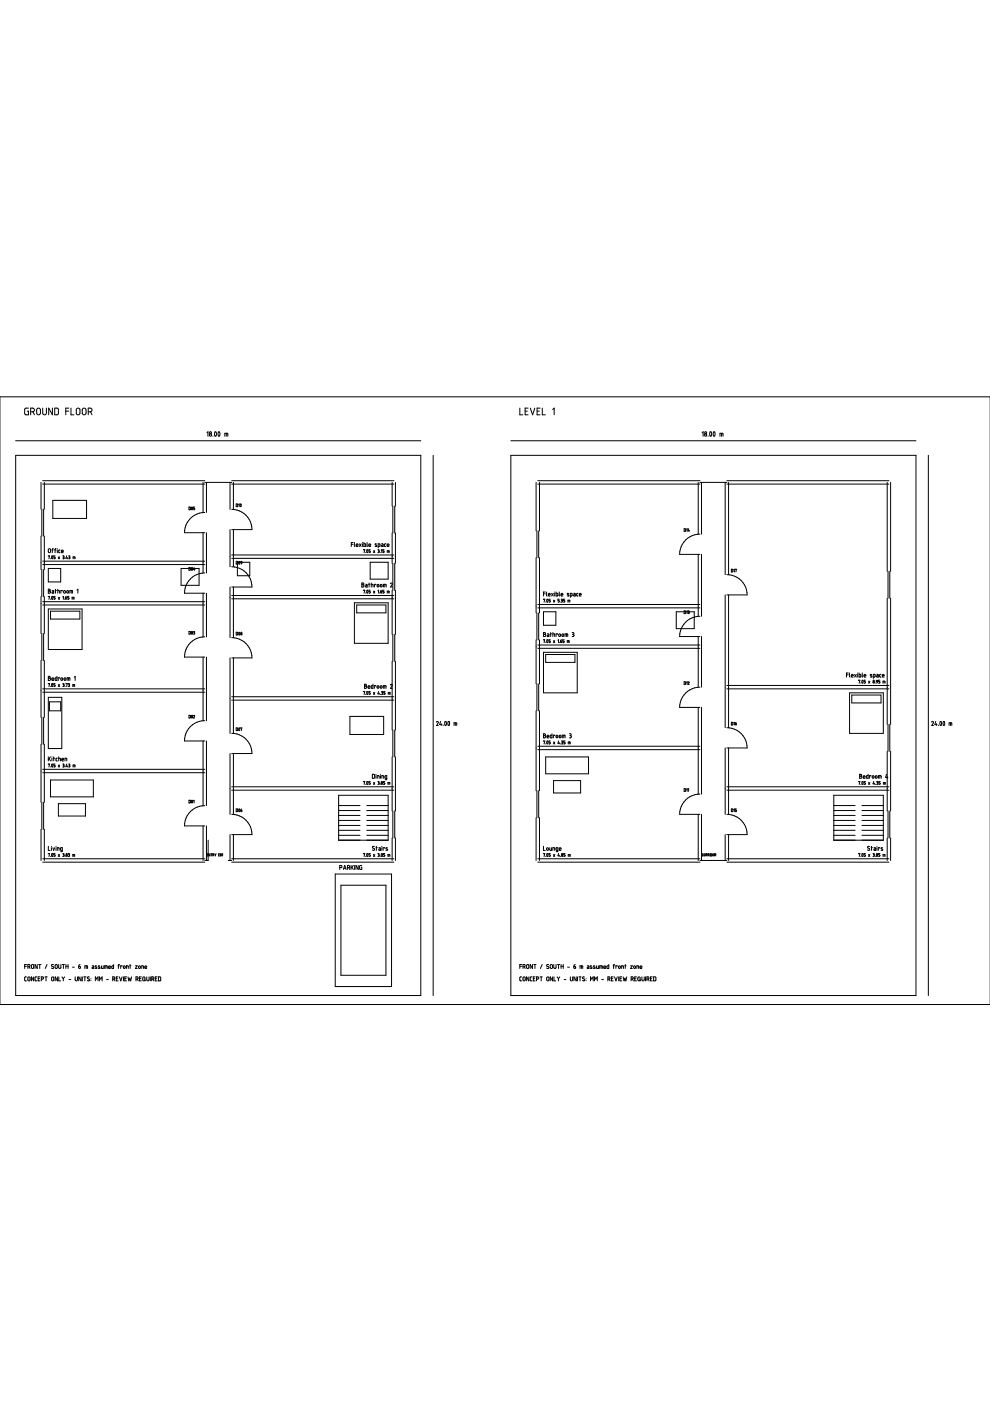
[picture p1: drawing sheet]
<svg xmlns="http://www.w3.org/2000/svg" width="210mm" height="297mm" viewBox="0 0 210 297" stroke-linecap="round" stroke-linejoin="round" font-family="sans-serif">
<g fill="none" stroke="#000" stroke-width=".21">
<path d="M0 84.1h210v128.9h-210zM3.3 96.5h85.9v114.6h-85.9zM3.3 93.5h85.9M6 86.5h-.5l-.3 .2 .2 1.2h.6v-.7h-.2M6.5 87.3h.6l.2-.3-.1-.3-.7-.2v1.4M7 87.3l.3 .6M7.9 86.6h.4l.3 .2v.9l-.3 .2-.5-.2zM9.1 86.5v1.2l.2 .2h.3l.2-.2v-1.2M11.1 86.5v1.4l-.8-1.4v1.4M11.6 86.5h.5l.3 .3v.9l-.3 .2h-.5zM13.9 87.2h.7M14.6 86.5h-.7v1.4"/>
<path d="M15 86.5v1.4h.7M16.2 86.7l.4-.2 .3 .3 .1 .9-.3 .2h-.3l-.2-.1zM17.5 86.7l.4-.2 .3 .3v.8l-.2 .3h-.3l-.3-.2zM18.7 87.3l.6-.1 .2-.2-.1-.3-.7-.2v1.4M19.2 87.3l.3 .6M43.9 91.8l.2-.3v1M45.1 92.4v.1M45.6 91.6a.51 .51 0 0 1 .2 .8l-.2 .1-.1-.2zM46.4 91.6h.1l.1 .5a.26 .26 0 0 1 0 .3 .26 .26 0 0 1-.3 0 .26 .26 0 0 1-.1-.3zM47.7 92.5v-.6h.5l.1 .6M48 91.9v.6M91.8 96.5v114.6"/>
<path d="M108.3 96.5h85.9v114.6h-85.9zM108.3 93.5h85.9M110.2 86.5v1.4h.6M111.3 87.2h.5M112 86.5h-.7v1.4h.7M112.4 86.5l.5 1.4 .5-1.4M113.9 87.2h.4M114.5 86.5h-.6v1.4h.6M115 86.5v1.4h.6M117.2 86.8l.3-.3v1.4M148.9 91.8l.2-.3v1M150.1 92.4v.1"/>
<path d="M150.6 91.6l.2 .1 .1 .3a.24 .24 0 0 1-.1 .4 .24 .24 0 0 1-.3-.2zM151.3 91.6a.51 .51 0 0 1 .2 .8l-.2 .1-.1-.2zM152.7 92.5v-.6h.5l.1 .6M153 91.9v.6M196.8 96.5v114.6M8.7 102.3v5.6M8.7 113.7v7.1M8.9 107.9v5.8M9.1 119.7h34.3M9.1 119h34.3M9.1 102.6h34.3M9.1 101.9h34.3"/>
<path d="M9.2 107.9v5.8M9.4 102.3v5.6M9.4 113.7v7.1M10.2 117.9h.3l-.1 .6M10.3 116.4h.4v.5a.23 .23 0 0 1-.2 .3 .23 .23 0 0 1-.3-.3zM10.7 118.4v.1M11 116.6h.3M11 117.9l.2 .1a.2 .2 0 0 1 0 .3 .2 .2 0 0 1-.2 0zM11.2 106.1h7.2v3.8h-7.2zM11.3 116.3l-.2 .2v.7M11.6 116.6h.3M11.7 117.9h-.3v.2l.3 .1-.1 .2-.2 .1"/>
<path d="M11.9 116.3l-.2 .1v.8M12.1 116.3v.1M12.1 116.6v.6M12.4 118.1l.2 .4M12.6 118.1l-.2 .4M12.7 116.6l-.3 .1v.4l.3 .1M13 116.9h.4l-.1-.3-.2 .1-.1 .4 .4 .1M13.3 117.9l.3 .1-.2 .1M13.4 118.1h.1M13.4 118.1l.2 .3-.3 .1M13.8 118.4v.1M14.1 117.9l-.1 .4h.4"/>
<path d="M14.2 118.2v.3M14.5 117.9h.3l-.1 .2M14.6 118.1h.1M14.7 118.1l.1 .3-.3 .1M15.5 118.5v-.4h.4v.4M15.7 118.1v.4M40.1 107.5l.3 .1-.1 .5h-.2zM40.7 107.5l.1 .1a.19 .19 0 0 1 .1 .3 .19 .19 0 0 1-.3 0zM41.3 107.5h-.3v.3h.3l-.1 .3h-.2M43.1 102.3v6.3M43.1 112.9v8.6M43.4 102.3h5.7"/>
<path d="M43.4 108.6a4.3 4.3 0 0 0-4.3 4.3h4.3M43.8 102.3v6.3M43.8 112.9v8.6M48.8 102.3v5.7M48.8 112.3v7.9M49.1 102.6h34.4M49.1 101.9h34.4M49.1 118.4h34.4M49.1 117.7h34.4M49.1 108a4.3 4.3 0 0 1 4.3 4.3h-4.3M49.5 102.3v5.7M49.5 112.3v7.9"/>
<path d="M50.1 119l.3 .1-.1 .5h-.2zM50.1 106.8l.3 .1-.1 .5h-.2zM50.3 119.2h2.7v2.9h-2.7zM50.6 107l.1-.2v.6M50.7 119l.1 .1a.19 .19 0 0 1 .1 .3 .19 .19 0 0 1-.3 .1zM51 106.9l.1 .1a.19 .19 0 0 1 .1 .2 .19 .19 0 0 1-.3 .1zM51.1 119.1h.2v.2h-.2zM51.3 119.3l-.2 .3M74.5 115.4h.4M74.9 115h-.4v.9M75.1 115l.1 .9M75.5 115.6h.4l-.1-.3-.3 .1v.3l.4 .2"/>
<path d="M76.2 115.3l.4 .6M76.6 115.3l-.4 .6M76.9 115v.1M76.9 115.3v.6M77 116.6l.3-.1-.1 .7M77.2 115v.9l.3-.1v-.4l-.3-.1M77.5 117.1v.1M77.8 115l.1 .9M77.8 116.5l.2 .2a.2 .2 0 0 1 0 .3 .2 .2 0 0 1-.2 0zM78.2 115.6h.4l-.1-.3-.2 .1-.1 .4 .4 .1M78.5 119.2h3.8v3.6h-3.8zM78.5 116.5h-.3v.3l.3 .1v.2l-.3 .1"/>
<path d="M79.2 116.8l.3 .4M79.5 116.8l-.3 .4M79.8 115.4l-.2-.1-.1 .1 .4 .3v.1h-.4M80.1 116.5l.2 .1v.2M80.2 115.9l.3-.1v-.5h-.3v.9M80.2 116.8h.1M80.3 116.8l.1 .3-.3 .1M80.6 117.1v.1M80.8 116.7l.1-.2v.7M80.9 115.3l.3 .1v.5h-.3v-.3h.3M81.4 116.5h-.2v.3l.2 .1v.2l-.2 .1M81.8 115.3l-.3 .1 .1 .4 .2 .1"/>
<path d="M82.1 115.6h.4l-.1-.3-.3 .1v.3l.4 .2M82.1 117.2v-.4h.4v.4M82.3 116.8v.4M83.1 102.3v5M83.1 113v6.4M83.3 107.3v5.7M83.3 119.4v5.8M83.7 107.3v5.7M83.7 119.4v5.8M83.8 102.3v5M83.8 113v6.4M113.7 102.3v10.2"/>
<path d="M113.7 118.3v11.6M113.8 112.5v5.8M114 102.6h34.4M114 101.9h34.4M114.2 112.5v5.8M114.4 102.3v10.2M114.4 118.3v11.6M145.1 112.1l.3 .1-.1 .5h-.2zM145.6 112.2l.1-.1v.6M146 112.1l-.1 .4h.3M146.1 112.4v.3M148 102.3v10.9"/>
<path d="M148 117.5v13.2M148.4 102.3h5.7M148.4 113.2a4.3 4.3 0 0 0-4.3 4.3h4.3M148.7 102.3v10.9M148.7 117.5v13.2M153.8 102.3v19.5M154.1 102.6h34.4M154.1 101.9h34.4M154.5 102.3v19.5M188.1 102.3v18.8M188.8 102.3v18.8M8.7 126.5v7.8"/>
<path d="M8.9 120.8v5.7M8.9 134.3v5.7M9.1 128.3h34.3M9.1 127.6h34.3M9.2 120.8v5.7M9.2 134.3v5.7M9.4 126.5v7.8M10.2 124.9l.4 .1 .1 .2-.2 .1a.23 .23 0 0 1 .2 .2 .23 .23 0 0 1-.2 .3h-.3zM10.2 120.5h2.7v2.9h-2.7zM10.2 126.5l.3-.1-.1 .7M10.2 129.1h7.2v8.6h-7.2zM10.2 125.3h.3"/>
<path d="M10.7 129.6h6.2v1.7h-6.2zM10.7 127v.1M11 126.5l.2 .1a.2 .2 0 0 1 0 .3 .2 .2 0 0 1-.2 0zM11 125.2l.4 .1v.5l-.4-.1v-.2h.4M11.7 126.4h-.3v.3l.3 .1-.1 .2-.2 .1M11.7 125.2h.3M11.8 124.9v.9M12.3 125.2l.3 .1v.5M12.3 124.9v.9M12.4 126.6l.2 .5M12.6 126.6l-.2 .5M13.2 125.3l-.3-.1v.6"/>
<path d="M13.3 126.6l.1-.2v.7M13.7 127v.1M13.9 126.7h.2a.16 .16 0 0 1 0 .3 .16 .16 0 0 1-.2-.1zM14.1 126.4l-.2 .3M14.6 126.4h-.2v.3l.2 .2v.1l-.2 .1M14.8 125.8v-.6h.5l.1 .6M15.1 125.2v.6M15.3 127.1v-.5l.4 .1v.4M15.5 126.6v.5M16.3 125.1l.2-.2v.9M38.4 120.5h3.8v3.6h-3.8zM40.1 133.9l.3 .1-.1 .5h-.2z"/>
<path d="M40.1 120.3l.3 .1-.1 .5h-.2zM40.6 120.4a.25 .25 0 0 1 .2 .2 .25 .25 0 0 1-.2 .3zM40.6 133.9l.2 .1a.19 .19 0 0 1 .1 .3 .19 .19 0 0 1-.3 0zM41 133.9h.3l-.2 .2M41.1 134.1h.1M41.1 134.1l.2 .2-.3 .2M41.1 120.3l-.1 .5h.3M41.3 120.6v.3M43.1 125.8v9.2M43.1 139.3v13.5M43.4 135a4.3 4.3 0 0 0-4.3 4.3h4.3M43.4 121.5a4.3 4.3 0 0 0-4.3 4.3h4.3"/>
<path d="M43.8 125.8v9.2M43.8 139.3v13.5M48.8 124.5v10.7M48.8 139.5v16M49.1 127h34.4M49.1 126.3h34.4M49.1 135.2a4.3 4.3 0 0 1 4.3 4.3h-4.3M49.1 120.2a4.3 4.3 0 0 1 4.3 4.3h-4.3M49.5 124.5v10.7M49.5 139.5v16M50.1 134l.3 .1-.1 .5h-.2zM50.7 134.1l.1 .1a.19 .19 0 0 1 .1 .2 .19 .19 0 0 1-.3 .1z"/>
<path d="M75.1 127.8h7.2v8.6h-7.2zM75.6 128.3h6.2v1.6h-6.2zM76.7 123.6l.4 .1v.2l-.1 .1a.23 .23 0 0 1 .2 .2 .23 .23 0 0 1-.2 .3h-.3zM76.7 124h.3M77 125.2l.3-.1-.1 .7M77.5 123.9l.3 .1 .1 .5-.4-.1v-.2h.4M77.5 125.7v.1M77.8 125.2l.2 .1a.2 .2 0 0 1 0 .3 .2 .2 0 0 1-.2 0zM78.1 123.9h.3M78.3 123.6v.9M78.5 125.1h-.3v.3l.3 .1-.1 .2-.2 .1M78.7 123.9l.4 .1v.5"/>
<path d="M78.7 123.6v.9M79.2 125.3l.3 .5M79.5 125.3l-.3 .5M79.7 124l-.3-.1v.6M80.1 125.3l.2-.2v.7M80.5 125.7v.1M80.7 125.4h.2a.16 .16 0 0 1 0 .3 .16 .16 0 0 1-.2-.1zM80.9 125.1l-.2 .3M81.3 124.5v-.6l.6 .1v.5M81.4 125.1h-.2v.3l.2 .1v.2l-.2 .1M81.6 123.9v.6M82.1 125.8v-.5l.4 .1v.4"/>
<path d="M82.3 125.3v.5M82.8 123.7l.3-.1 .1 .2-.4 .7h.4M83.1 125.2v9.3M83.3 134.5v5.7M83.7 134.5v5.7M83.8 125.2v9.3M113.7 135.7v9.3M113.8 129.9v5.8M114 137.5h34.4M114 136.8h34.4M114 128.9h34.4M114 128.2h34.4"/>
<path d="M114.2 129.9v5.8M114.4 135.7v9.3M115.2 134.1l.4 .1 .1 .1-.2 .2a.23 .23 0 0 1 .2 .2 .23 .23 0 0 1-.2 .3h-.3zM115.2 138.3h7.2v8.6h-7.2zM115.2 127.1l.3-.1-.1 .7M115.2 129.7h2.7v2.9h-2.7zM115.2 135.7l.3-.1-.1 .6M115.2 134.5h.3M115.2 125.9h.4M115.6 125.5h-.4v.9M115.7 138.8h6.2v1.6h-6.2zM115.7 127.6v.1"/>
<path d="M115.7 136.2h.1M115.9 125.5l.1 .9M116 135.7l.2 .1a.2 .2 0 0 1 0 .3 .2 .2 0 0 1-.2 0zM116 127l.2 .2a.2 .2 0 0 1 0 .3 .2 .2 0 0 1-.2 0zM116 134.4l.4 .1v.5l-.3-.1-.1-.2h.4M116.3 126.1h.3v-.3l-.3 .1v.3l.3 .2M116.6 134.4h.3M116.7 135.6h-.3v.3l.3 .1-.1 .2h-.2M116.7 127h-.3v.3l.3 .1-.1 .2-.2 .1M116.8 134.1v.9M116.9 125.8l.4 .6M117.2 134.4l.4 .1v.5"/>
<path d="M117.2 134.1v.9M117.3 125.8l-.4 .6M117.3 135.8l.3 .4M117.3 127.3l.3 .4M117.6 125.5v.1M117.6 125.8v.6M117.6 135.8l-.3 .4M117.6 127.3l-.3 .4M117.9 125.5v.9l.3-.1 .1-.4-.4-.1M118.2 134.5l-.3-.1v.6M118.3 135.8l.1-.2v.6M118.6 125.5l.1 .9"/>
<path d="M118.6 127h-.3v.3l.3 .1-.1 .2-.2 .1M118.6 136.2h.1M118.8 127.6v.1M118.9 135.9l.2 .1v.2h-.2zM119 126.1h.3l-.1-.3-.2 .1v.4l.3 .1M119 127l.2 .1-.1 .2M119 135.6l-.1 .3M119 127.3h.1M119.1 127.3l.2 .3-.3 .1M119.6 135.6h-.3v.3l.3 .1-.1 .2h-.2M119.7 127h-.2v.3l.2 .1v.2l-.2 .1M119.8 135v-.6l.6 .1v.5"/>
<path d="M120.1 134.4v.6M120.3 136.2v-.4l.4 .1v.3M120.4 127.7v-.4h.4v.4M120.5 135.8v.4M120.6 125.9l-.2-.1-.1 .2 .3 .2v.1h-.3M120.6 127.3v.4M120.9 126.4l.4-.1v-.5h-.4v.9M121.3 134.1l.3 .1 .1 .1-.2 .2M121.4 134.5h.1M121.5 134.5l.2 .3-.4 .2M121.6 125.8l.4 .1v.5h-.3l-.1-.3h.4M122.6 125.8l-.3 .1v.4l.3 .1"/>
<path d="M122.8 126.1h.4l-.1-.3-.2 .1-.1 .3 .4 .2M143.4 129.7h3.8v3.6h-3.8zM145.1 129.5l.3 .1-.1 .5h-.2zM145.6 129.6l.1-.1v.6M145.9 129.5l.2 .1-.1 .2M145.9 129.8h.1M146 129.8l.1 .2-.2 .1M148 135v10.7M148.4 130.7a4.3 4.3 0 0 0-4.3 4.3h4.3M148.7 135v10.7M153.8 126.1v28.2M154.1 121.8a4.3 4.3 0 0 1 4.3 4.3h-4.3"/>
<path d="M154.5 126.1v28.2M155.1 120.7l.3 .1-.1 .5h-.2zM155.6 120.8l.1-.1v.6M155.9 120.8l.2-.1-.1 .6M188.1 126.9v26.7M188.3 121.1v5.8M188.7 121.1v5.8M188.8 126.9v26.7M8.7 140v12.1M8.7 157.8v12.3M8.9 152.1v5.7M9.1 146.8h34.3"/>
<path d="M9.1 146h34.3M9.2 152.1v5.7M9.4 140v12.1M9.4 157.8v12.3M10.2 143.4l.4 .1-.1 .3a.24 .24 0 0 1 .2 .2 .24 .24 0 0 1-.2 .3h-.3zM10.2 147.8h2.9v10.9h-2.9zM10.2 145l.3-.1-.1 .7M10.2 143.8h.3M10.5 148.8h2.4v1.9h-2.4zM10.7 145.5v.1M11 144h.4a.2 .2 0 0 0-.2-.3 .2 .2 0 0 0-.2 .2v.3l.4 .1M11 145l.2 .1a.19 .19 0 0 1 0 .3 .19 .19 0 0 1-.2 0z"/>
<path d="M11.7 144.9h-.3v.3l.3 .1-.1 .2-.2 .1M12.1 143.4v.9l-.4-.1v-.5h.4M12.4 145.1l.2 .5M12.6 143.8l-.3-.1v.6M12.6 145.1l-.2 .5M13.3 144.9l.3 .1-.2 .2M13.4 145.2h.1M13.4 145.2l.2 .3-.3 .1M13.8 145.5v.1M14 145l.3-.1-.2 .7M14.2 144.3v-.6h.6v.6M14.5 144.9l.2 .1-.1 .2"/>
<path d="M14.5 143.7v.6M14.5 145.2h.1M14.6 145.2l.2 .3-.3 .1M15.4 145.6v-.5l.4 .1v.4M15.6 145.1v.5M15.7 143.6l.2-.2v.9M40.1 151.7h.3l-.1 .5h-.2zM40.6 151.7l.2 .1a.19 .19 0 0 1 .1 .3 .19 .19 0 0 1-.3 0zM41 151.7l.3 .1-.3 .4h.3M43.1 157.1v13.7M43.4 152.8a4.3 4.3 0 0 0-4.3 4.3h4.3M43.8 157.1v13.7"/>
<path d="M48.8 159.8v12.9M49.1 148.4h34.4M49.1 147.7h34.4M49.1 155.5a4.3 4.3 0 0 1 4.3 4.3h-4.3M49.5 159.8v12.9M50.1 154.3l.3 .1-.1 .5h-.2zM50.7 154.4l.1 .1a.18 .18 0 0 1 .1 .2 .18 .18 0 0 1-.3 .1zM51 154.4l.3-.1-.1 .6M74.2 151.9h7.1v3.8h-7.1zM77 146.7l.3-.1-.1 .6M77.3 145.1l.4 .1-.2 .3a.24 .24 0 0 1 .2 .2 .24 .24 0 0 1-.2 .2h-.2zM77.3 145.5h.2"/>
<path d="M77.5 147.2h.1M77.8 146.6l.2 .2a.2 .2 0 0 1 0 .2 .2 .2 0 0 1-.2 .1zM78 145.6h.4a.2 .2 0 0 0-.1-.2 .2 .2 0 0 0-.3 .2l.1 .3h.3M78.5 146.6h-.3v.3l.3 .1v.2h-.3M79.1 145.1v.8h-.3l-.1-.5h.4M79.2 146.8l.3 .4M79.5 146.8l-.3 .4M79.7 145.5l-.3-.1v.5M80.3 146.6l-.2 .5h.4M80.4 146.9v.3M80.7 147.2h.1M80.9 146.6l.2 .1-.1 .2"/>
<path d="M80.9 146.9h.1M81 146.9l.2 .2-.3 .1M81.3 145.9v-.5h.5l.1 .5M81.6 145.4v.5M81.6 146.6h-.2v.3l.2 .1v.2h-.2M82.3 147.2v-.4h.4v.4M82.5 146.8v.4M82.8 145.2a.2 .2 0 0 1 .2-.1 .2 .2 0 0 1 .1 .3l-.3 .5h.4M83.1 140.2v14.6M83.3 154.8v5.7M83.7 154.8v5.7M83.8 140.2v14.6"/>
<path d="M92.6 153.1a.2 .2 0 0 1 .2-.1 .2 .2 0 0 1 .1 .2l-.3 .6h.3M93.4 153l-.2 .6h.5M93.6 153.4v.4M94 153.8h.1M94.4 153h.2l.1 .4a.25 .25 0 0 1 0 .3 .25 .25 0 0 1-.4 .1 .25 .25 0 0 1 0-.4zM95 153h.2l.1 .4a.22 .22 0 0 1 0 .3 .22 .22 0 0 1-.3-.1zM96.3 153.8v-.6l.5 .1v.5M96.5 153.2v.6M113.7 150.7v16.9M113.8 145v5.7M114 158.9h34.4M114 158.2h34.4"/>
<path d="M114.2 145v5.7M114.4 150.7v16.9M115.2 155.6l.4 .1-.1 .3a.24 .24 0 0 1 .2 .2 .24 .24 0 0 1-.2 .2h-.3zM115.2 157.2l.3-.1-.1 .6M115.2 156h.3M115.7 157.7h.1M116 156.1h.4a.2 .2 0 0 0-.2-.2 .2 .2 0 0 0-.2 .2v.3h.4M116 157.1l.2 .2a.2 .2 0 0 1 0 .2 .2 .2 0 0 1-.2 .1zM116.7 157.1h-.3v.3l.3 .1-.1 .2h-.2M117 155.6v.8h-.3v-.5h.3M117.3 157.3l.3 .4M117.6 156l-.3-.1v.5"/>
<path d="M117.6 157.3l-.3 .4M118.4 157.1l-.1 .5h.3M118.5 157.4v.3M118.9 157.7h.1M119 157.1l.3 .1-.1 .2M119.1 157.4h.1M119.2 157.4l.1 .2-.3 .1M119.2 156.4v-.5h.6v.5M119.5 155.9v.5M119.8 157.1h-.3v.3l.3 .1v.2h-.3M120.5 157.7v-.4h.4v.4M120.7 157.3v.4"/>
<path d="M120.7 155.6l.4 .1-.2 .3M120.8 156h.1M120.9 156l.2 .3-.4 .1M145.1 144.5l.3 .1-.1 .5h-.2zM145.6 144.7l.1-.2v.6M145.9 144.7h.2l-.2 .4h.2M148 150v18.4M148.4 145.7a4.3 4.3 0 0 0-4.3 4.3h4.3M148.7 150v18.4M153.8 158.6v14.1M154.1 146h34.4M154.1 145.3h34.4"/>
<path d="M154.1 154.3a4.3 4.3 0 0 1 4.3 4.3h-4.3M154.5 158.6v14.1M155.1 153.1l.3 .1-.1 .5h-.2zM155.6 153.3l.1-.2v.6M155.9 153.4h.2v.3zM156.1 153.1l-.2 .3M179.5 143.1h.4M179.9 142.7h-.4v.9M180.1 142.7l.1 .9M180.1 146.9h7.2v8.6h-7.2zM180.5 143.3h.4l-.1-.3h-.2l-.1 .4 .4 .2M180.6 147.4h6.2v1.6h-6.2z"/>
<path d="M181.2 143l.4 .6M181.6 143l-.4 .6M181.8 142.7h.1M181.8 143v.6M182 144.3l.3-.1-.1 .6M182.1 142.7v.9l.4-.1v-.5h-.4M182.5 144.8h.1M182.8 144.3l.2 .1a.19 .19 0 0 1 0 .3 .19 .19 0 0 1-.3-.1zM182.8 142.7l.1 .9M183.2 143.3h.4l-.1-.3h-.3v.4l.4 .2M183.5 144.2h-.3v.3l.3 .1-.1 .2h-.2M184.1 144.4l.3 .4"/>
<path d="M184.4 144.4l-.3 .4M184.8 143h-.2l-.1 .2 .4 .2-.1 .1h-.3M185.2 143.6l.3-.1v-.5h-.3v.8M185.6 144.8h.1M185.8 144.3h.3v.3l-.3-.1zM185.9 143l.3 .1v.5l-.3-.1v-.2h.3M186.1 144.6l-.2 .2M186.6 144.2h-.3v.3l.3 .1-.1 .2h-.2M186.8 143l-.3 .1v.4l.3 .1M187.1 143.3h.4l-.1-.3h-.3v.4l.4 .2M187.2 144.8v-.4l.4 .1v.3M187.4 144.4v.4"/>
<path d="M188.1 159.3v12.6M188.3 153.6v5.7M188.7 153.6v5.7M188.8 159.3v12.6M197.6 153.1l.2-.1 .1 .2-.4 .6h.4M197.6 153.1h-.1M198.4 153l-.2 .6h.5M198.5 153.4v.4M199 153.8h.1M199.3 153h.2l.1 .4a.22 .22 0 0 1 0 .3 .22 .22 0 0 1-.3-.1zM200 153h.2l.1 .4a.22 .22 0 0 1 0 .3 .22 .22 0 0 1-.3-.1zM201.2 153.8v-.6l.6 .1v.5"/>
<path d="M201.5 153.2v.6M8.7 175.8v6.6M8.9 170.1v5.7M9.1 163.8h34.3M9.1 163.1h34.3M9.2 170.1v5.7M9.4 175.8v6.6M10.2 160.5v.8M10.2 162.1l.3-.1-.1 .6M10.2 179.4v.9h.4M10.4 160.8l.3 .5M10.7 165.4h9.1v3.6h-9.1z"/>
<path d="M10.7 160.5l-.5 .5M10.7 162.6h.1M10.9 179.4v.1M10.9 179.7v.6M11 162l.2 .2a.19 .19 0 0 1 0 .2 .19 .19 0 0 1-.2 .1zM11 160.5h.1M11 160.8v.5M11.2 179.7l.2 .6 .2-.6M11.3 160.8h.3M11.4 160.5v.8M11.7 162h-.3v.3l.3 .1-.1 .2h-.2M11.9 179.4v.1"/>
<path d="M11.9 179.7v.6M12.1 160.8h-.2v.5h.2M12.4 162.2l.2 .4M12.4 170.4h5.7v2.6h-5.7zM12.4 160.8h.4v.5M12.4 160.5v.8M12.6 162.2l-.2 .4M13.1 161h.4a.2 .2 0 0 0-.2-.2 .2 .2 0 0 0-.2 .2v.3h.4M13.3 162l.3 .1-.2 .2M13.4 162.3h.1M13.4 162.3l.2 .3h-.3M13.8 161.3v-.5h.3l.1 .5"/>
<path d="M13.8 162.6h.1M14.1 162l-.1 .5h.4M14.2 162.3v.3M14.5 162l.3 .1-.1 .2M14.6 162.3h.1M14.7 162.3l.1 .2-.3 .1M15.5 162.6v-.4h.4v.4M15.7 162.2v.4M40.1 169.7l.3 .1-.1 .4h-.2zM40.6 169.7l.2 .1a.19 .19 0 0 1 .1 .3 .19 .19 0 0 1-.3 0zM41 169.8l.1-.1v.5M43.1 175.1v7.3"/>
<path d="M43.4 170.8a4.3 4.3 0 0 0-4.3 4.3h4.3M43.8 175.1v7.3M44.1 178.1v4.3h-.7M48.8 177v5.4M49.1 167.5h34.4M49.1 166.8h34.4M49.1 172.7a4.3 4.3 0 0 1 4.3 4.3h-4.3M49.5 177v5.4M50.1 171.5l.3 .1-.1 .5h-.2zM50.7 171.6h.1a.19 .19 0 0 1 .1 .3 .19 .19 0 0 1-.3 .1zM51 171.8h.3l-.1 .3zM51.2 171.5l-.2 .3"/>
<path d="M71.8 168.6h10.5v9.5h-10.5zM71.8 177.1h4.5M71.8 176h4.5M71.8 175h4.5M71.8 173.9h4.5M71.8 172.9h4.5M71.8 171.9h4.5M71.8 170.8h4.5M77 165.8l.3-.1-.1 .6M77.5 166.3h.1M77.8 177.1h4.5M77.8 176h4.5"/>
<path d="M77.8 175h4.5M77.8 173.9h4.5M77.8 172.9h4.5M77.8 171.9h4.5M77.8 170.8h4.5M77.8 165.8a.27 .27 0 0 1 .2 .2 .27 .27 0 0 1-.2 .3zM78.5 165.7h-.3v.3l.3 .1v.2h-.3M79 164.2l.4 .1-.1 .7h-.3zM79.2 165.9l.3 .4M79.4 179.5a.22 .22 0 0 0-.4-.1 .22 .22 0 0 0 .1 .4l.2 .1a.23 .23 0 0 1 0 .4 .23 .23 0 0 1-.3-.1M79.5 165.9l-.3 .4M79.7 179.7h.3"/>
<path d="M79.7 164.2h.1M79.7 164.4v.6M79.8 179.4v.9M80 165v-.6l.3 .1 .1 .5M80.1 165.7h.2v.3M80.2 166h.1M80.3 166l.1 .2-.3 .1M80.3 179.7h.3l.1 .6h-.4v-.3h.4M80.6 166.3h.1M80.7 164.2h.1M80.7 164.4v.6M81 165v-.6l.3 .1v.5"/>
<path d="M81 179.4v.1M81 179.7v.6M81.5 179.8l-.3-.1v.6M81.6 165.7h-.3v.3l.3 .1-.3 .2M82 165l-.4-.1 .1-.4 .3-.1v.8l-.3 .1M82.1 179.8h-.3l.4 .3-.1 .2h-.3M82.3 166.3v-.4h.3l.1 .4M82.4 165.9v.4M83.1 160.5v11.4M83.1 177.7v4.7M83.3 171.9v5.8M83.7 171.9v5.8"/>
<path d="M83.8 160.5v11.4M83.8 177.7v4.7M113.7 173.4v9M113.8 167.6v5.8M114.2 167.6v5.8M114.4 173.4v9M115.2 179.4v.9h.4M115.7 160.5h9.1v3.6h-9.1zM116.6 179.7l.1 .6h.2v-.6M117.4 165.5h5.7v2.6h-5.7zM145.1 167.2l.3 .1-.1 .5h-.2zM145.6 167.3l.1-.1v.6"/>
<path d="M145.9 167.3l.1-.1v.6M148 172.7v9.7M148.4 168.4a4.3 4.3 0 0 0-4.3 4.3h4.3M148.7 172.7v9.7M153.8 177v5.4M154.1 167.5h34.4M154.1 166.8h34.4M154.1 172.7a4.3 4.3 0 0 1 4.3 4.3h-4.3M154.5 177v5.4M155.1 171.5l.3 .1-.1 .5h-.2zM155.6 171.6l.1-.1v.6M156.1 171.5h-.2v.3l.2 .1v.2h-.2"/>
<path d="M176.8 168.6h10.5v9.5h-10.5zM176.8 177.1h4.5M176.8 176h4.5M176.8 175h4.5M176.8 173.9h4.5M176.8 172.9h4.5M176.8 171.9h4.5M176.8 170.8h4.5M182 165.8l.3-.1-.1 .6M182.3 164.2h.3l.1 .2-.2 .1a.23 .23 0 0 1 .2 .3 .23 .23 0 0 1-.2 .2h-.2zM182.3 164.5h.2M182.5 166.3h.1"/>
<path d="M182.8 177.1h4.5M182.8 176h4.5M182.8 175h4.5M182.8 173.9h4.5M182.8 172.9h4.5M182.8 171.9h4.5M182.8 170.8h4.5M182.8 165.8a.27 .27 0 0 1 .2 .2 .27 .27 0 0 1-.2 .3zM183 164.7h.4l-.1-.2h-.3v.4l.4 .1M183.5 165.7h-.3v.3l.3 .1-.3 .2M184.1 164.2v.8h-.3l-.1-.5 .4-.1M184.1 165.9l.3 .4"/>
<path d="M184.4 179.5a.22 .22 0 0 0-.4-.1 .22 .22 0 0 0 0 .4l.3 .1a.23 .23 0 0 1 0 .4 .23 .23 0 0 1-.4-.1M184.4 165.9l-.3 .4M184.6 164.5l-.2-.1v.6M184.7 179.7h.3M184.8 179.4v.9M185.3 165.7l-.2 .5h.4M185.3 179.7l.4 .1v.5h-.4v-.3h.4M185.4 166v.3M185.6 164.5h.3v.5h-.3zM185.7 166.3h.1M185.9 165.7h.2l-.1 .3M185.9 166h.1"/>
<path d="M185.9 179.4v.1M185.9 179.7v.6M186 166l.1 .2-.2 .1M186.3 165v-.6l.5 .1v.5M186.5 179.8l-.3-.1v.6M186.5 164.4v.6M186.6 165.7h-.2v.3l.2 .1v.2h-.2M187.1 179.8h-.3l.4 .3-.1 .2h-.3M187.3 166.3v-.4h.4v.4M187.5 165.9v.4M188 164.2l-.2 .6h.5M188.1 177.7v4.7"/>
<path d="M188.3 171.9v5.8M188.7 171.9v5.8M188.8 177.7v4.7M9.1 182.8h34.3M9.1 182.1h34.3M10.2 181h.3l-.1 .6M10.7 181.5v.1M11 181l.2 .1a.19 .19 0 0 1 0 .3 .19 .19 0 0 1-.2 0zM11.7 181h-.3v.2l.3 .1-.1 .3h-.2M12.1 180.3v-.6h.4v.6M12.4 181.2l.2 .4M12.6 181.2l-.2 .4"/>
<path d="M13.2 180.3l-.4-.1 .1-.5h.3v.7l-.3 .2M13.3 181l.3 .1-.2 .1M13.4 181.2h.1M13.4 181.2l.2 .3-.3 .1M13.8 181.5v.1M14.5 181h.2l-.1 .2M14.5 181.2h.1M14.6 181.2l.2 .3-.3 .1M15.4 181.6v-.4h.4v.4M15.6 181.2v.4M43.9 181.2h.1M44.1 181h-.2v.5h.2"/>
<path d="M44.5 181v.5l-.2-.5v.5M44.7 181h.2M44.8 181v.5M45.1 181.3l.2-.1v-.2h-.2v.5M45.3 181.3l.1 .2M45.5 181l.2 .2M45.7 181.2v.3M45.8 181l-.1 .2M46.4 181.2h.1M46.6 181h-.2v.5h.2M46.8 181l.1 .1a.17 .17 0 0 1 .1 .2 .17 .17 0 0 1-.2 .1zM47.1 181.1l.1-.1v.5"/>
<path d="M48.4 182.4h.7M49.1 182.8h34.4M49.1 182.1h34.4M71.1 185.3h11.9v23.9h-11.9zM72 184h.3a.23 .23 0 0 0 .2-.3 .23 .23 0 0 0-.2-.2h-.3v.8M72.3 187.7h9.5v19.1h-9.5zM72.8 184.3l.3-.8 .3 .8M72.9 184.1h.4M73.7 184h.2a.23 .23 0 0 0 .2-.3 .23 .23 0 0 0-.2-.2h-.2v.8M74 184l.1 .3M74.4 183.5v.8M74.6 183.8l.3 .5"/>
<path d="M74.9 183.5l-.5 .5M75.2 183.5v.8M75.9 183.5v.8l-.4-.8v.8M76.7 183.5l-.5 .1 .1 .7h.4v-.4h-.1M77 181h.3l-.1 .6M77.5 181.5v.1M77.8 181l.2 .1a.21 .21 0 0 1 .1 .4 .21 .21 0 0 1-.4-.1zM78.5 181h-.3v.2l.3 .1-.1 .3h-.2M79.2 181.2l.3 .4M79.5 181.2l-.3 .4M80.1 181h.3l-.1 .2M80.2 181.2h.1"/>
<path d="M80.3 181.2l.1 .3-.3 .1M80.6 181.5v.1M80.9 181l.2 .1a.2 .2 0 0 1 0 .4 .19 .19 0 0 1-.3-.1zM81.6 181h-.3v.2l.3 .2-.1 .2h-.2M82.3 181.6v-.4h.4v.4M82.4 181.2v.4M114 182.8h34.4M114 182.1h34.4M115.2 181h.3l-.1 .6M115.7 181.5v.1M116 181l.2 .1a.19 .19 0 0 1 0 .3 .19 .19 0 0 1-.2 0zM116.7 181h-.3v.2l.3 .1-.1 .3h-.2"/>
<path d="M117.2 180.3v-.6h.4v.6M117.3 181.2l.3 .4M117.6 181.2l-.3 .4M118.3 180.3l-.4-.1v-.4l.4-.1v.8l-.4 .1M118.4 181l-.1 .4h.3M118.5 181.3v.3M118.6 180h.4l-.1-.2h-.3v.4l.4 .1M118.9 181.5v.1M119.8 181h-.3v.2l.3 .1v.3h-.3M120.5 181.6v-.4h.4v.4M120.7 181.2v.4M148.4 182.4h5.7"/>
<path d="M149.1 181l-.2 .1v.4h.2M149.3 181.1h.2l-.1 .4-.2-.1zM149.7 181.3h.1M149.8 181.3l.1-.2-.2-.1v.5M149.8 181.3l.1 .2M150.1 181.3h.1M150.2 181.3l.1-.2-.2-.1v.5M150.2 181.3l.1 .2M150.5 181v.5M150.7 181l.2 .1v.4h-.2zM151.1 181.1h.3l-.1 .4-.2-.1zM151.5 181.3l.3-.1v-.1l-.3-.1v.5"/>
<path d="M151.7 181.3l.1 .2M154.1 182.8h34.4M154.1 182.1h34.4M182 181h.3l-.1 .6M182.5 181.5v.1M182.8 181l.2 .1a.2 .2 0 0 1 0 .4 .19 .19 0 0 1-.3-.1zM183.5 181h-.3v.2l.3 .2-.1 .2h-.2M184.1 181.2l.3 .4M184.4 181.2l-.3 .4M185.1 181h.3l-.1 .2M185.2 181.2h.1M185.3 181.2l.1 .3-.3 .1"/>
<path d="M185.6 181.5v.1M185.9 181l.2 .1a.2 .2 0 0 1 0 .4 .19 .19 0 0 1-.3-.1zM186.6 181h-.3v.2l.3 .2-.1 .2h-.2M187.2 181.6v-.4h.4v.4M187.4 181.2v.4M5.2 204.9h.4M5.6 207.1l-.4 .2 .1 .6 .3 .1M5.6 204.5h-.4v.8M5.9 205h.2a.23 .23 0 0 0 .3-.3 .23 .23 0 0 0-.3-.2h-.2v.8M5.9 207.2h.4l.1 .5a.23 .23 0 0 1-.3 .3 .23 .23 0 0 1-.2-.3zM6.2 205l.2 .3M6.7 204.6h.4v.5a.23 .23 0 0 1-.2 .2 .23 .23 0 0 1-.2-.2z"/>
<path d="M7.1 207.1v.9l-.4-.9v.9M7.8 207.1l-.4 .2 .1 .6 .3 .1M7.9 204.5v.8l-.5-.8v.8M8.1 207.5h.3M8.2 204.5h.5M8.4 204.5v.8M8.5 207.1h-.4v.9h.4M8.8 207.6h.2a.23 .23 0 0 0 .2-.3 .23 .23 0 0 0-.2-.2h-.2v.9M9.5 207.1h.5M9.8 207.1v.9M10 204.5l-.4 .8M11 207.2h.4v.5a.23 .23 0 0 1-.2 .3 .23 .23 0 0 1-.3-.3z"/>
<path d="M11.3 204.5a.23 .23 0 0 0-.3 0 .23 .23 0 0 0 0 .4l.3 .1a.24 .24 0 0 1 0 .4 .24 .24 0 0 1-.4-.1M11.7 204.6h.4v.5a.23 .23 0 0 1-.2 .2 .23 .23 0 0 1-.2-.2zM12.2 207.1v.9l-.5-.9v.9M12.4 204.5v.6a.23 .23 0 0 0 .3 .2 .23 .23 0 0 0 .2-.2v-.6M12.5 207.1v.9h.3M13.1 207.1l.3 .4M13.2 204.5h.5M13.4 207.5v.5M13.4 204.5v.8M13.7 207.1l-.3 .4M14 204.9h.4M14 204.5v.8"/>
<path d="M14.4 204.5v.8M14.6 207.7h.4M15.4 205.1h.3M15.9 207.1v.6a.24 .24 0 0 0 .3 .3 .24 .24 0 0 0 .2-.3v-.6M16.7 204.9h.2a.22 .22 0 0 1 .2 .2 .22 .22 0 0 1-.2 .2 .22 .22 0 0 1-.2-.2zM17 204.5l-.3 .4M17.2 207.1v.9l-.5-.9v.9M17.5 207.1v.9M17.8 207.1h.4M18 205.3v-.5h.5l.1 .5M18 207.1v.9M18.3 204.8v.5"/>
<path d="M18.9 207.2a.23 .23 0 0 0-.3-.1 .23 .23 0 0 0 0 .4l.3 .1a.24 .24 0 0 1 0 .4 .24 .24 0 0 1-.4-.1M19.3 207.5h.1M19.3 207.9h.1M19.6 204.8h.3v.5h-.4l.1-.2h.3M20.2 208v-.9l.3 .5 .3-.5v.9M20.5 204.8h-.2l-.1 .1 .3 .4h-.3M21.1 208v-.9l.3 .5 .3-.5v.9M21.2 204.8h-.2l-.2 .1 .4 .4h-.4M21.5 204.8l.1 .5h.3v-.5M22.2 205.3v-.5h.5l.1 .5M22.5 204.8v.5M22.6 207.7h.4"/>
<path d="M23 205.1h.4l-.1-.3-.2 .1-.1 .4h.4M23.9 207.6h.2a.23 .23 0 0 0 .3-.3 .23 .23 0 0 0-.3-.2h-.2v.9M24.1 204.5v.8h-.4v-.5h.4M24.2 207.6l.2 .4M24.7 207.5h.2M25 204.8h.3M25 207.1h-.3v.9h.3M25.3 204.5l-.2 .1v.7M25.3 207.1l.3 .9 .3-.9M25.9 204.9l-.3-.1v.5M26.2 207.1v.9M26.5 207.5h.3"/>
<path d="M26.8 205.3v-.5h.4v.5M26.8 207.1h-.3v.9h.3M27.1 207.1l.2 .9 .2-.6 .2 .6 .2-.9M27.5 204.8h.3M27.6 204.5v.8M28.7 204.8h.4l-.4 .5h.4M28.8 207.6h.3a.23 .23 0 0 0 .2-.3 .23 .23 0 0 0-.2-.2h-.3v.9M29.1 207.6l.2 .4M29.6 207.5h.3M30 207.1h-.4v.9h.4M30.1 205.3v-.5h.3v.5M30.3 207.2h.4v.5a.23 .23 0 0 1-.2 .3 .23 .23 0 0 1-.2-.3z"/>
<path d="M30.6 207.8l.2 .2M30.7 205.1h.4l-.1-.3-.3 .1v.4h.4M31.1 207.1v.6a.24 .24 0 0 0 .3 .3 .24 .24 0 0 0 .2-.3v-.6M31.9 207.1v.9M32.2 207.6h.2a.23 .23 0 0 0 .2-.3 .23 .23 0 0 0-.2-.2h-.2v.9M32.4 207.6l.2 .4M32.9 207.5h.3M33.3 207.1h-.4v.9h.4M33.6 207.1l.5 .2-.1 .7h-.4zM110.2 204.9h.4M110.6 207.1l-.4 .2 .1 .6 .3 .1M110.6 204.5h-.4v.8"/>
<path d="M110.9 205h.2a.23 .23 0 0 0 .3-.3 .23 .23 0 0 0-.3-.2h-.2v.8M110.9 207.2h.4l.1 .5a.23 .23 0 0 1-.3 .3 .23 .23 0 0 1-.2-.3zM111.2 205l.2 .3M111.7 204.6h.4v.5a.23 .23 0 0 1-.2 .2 .23 .23 0 0 1-.2-.2zM112.1 207.1v.9l-.4-.9v.9M112.8 207.1l-.4 .2 .1 .6 .3 .1M112.9 204.5v.8l-.5-.8v.8M113.1 207.5h.3M113.2 204.5h.4M113.4 204.5v.8M113.5 207.1h-.4v.9h.4M113.7 207.6h.3a.23 .23 0 0 0 .2-.3 .23 .23 0 0 0-.2-.2h-.3v.9"/>
<path d="M114.5 207.1h.5M114.7 207.1v.9M115 204.5l-.4 .8M116 207.2h.3l.1 .5a.24 .24 0 0 1-.2 .3 .24 .24 0 0 1-.3-.3zM116.3 204.5a.23 .23 0 0 0-.3 0 .23 .23 0 0 0 0 .4l.3 .1a.24 .24 0 0 1-.1 .4 .24 .24 0 0 1-.3-.1M116.7 204.6l.4-.1v.6a.24 .24 0 0 1-.2 .2 .24 .24 0 0 1-.3-.2zM117.2 207.1v.9l-.5-.9v.9M117.4 204.5v.6a.24 .24 0 0 0 .3 .2 .24 .24 0 0 0 .2-.2v-.6M117.5 207.1v.9h.3M118.1 207.1l.3 .4M118.2 204.5h.5M118.4 207.5v.5"/>
<path d="M118.4 204.5v.8M118.7 207.1l-.3 .4M119 204.9h.4M119 204.5v.8M119.4 204.5v.8M119.6 207.7h.4M120.4 205.1h.3M120.9 207.1v.6a.24 .24 0 0 0 .3 .3 .24 .24 0 0 0 .2-.3v-.6M121.7 204.9h.2a.22 .22 0 0 1 .2 .2 .22 .22 0 0 1-.2 .2 .22 .22 0 0 1-.2-.2zM122 204.5l-.3 .4M122.2 207.1v.9l-.5-.9v.9M122.4 207.1v.9"/>
<path d="M122.7 207.1h.5M123 205.3v-.5h.5v.5M123 207.1v.9M123.3 204.8v.5M123.9 207.2a.23 .23 0 0 0-.3-.1 .23 .23 0 0 0 0 .4l.3 .1a.24 .24 0 0 1 0 .4 .24 .24 0 0 1-.4-.1M124.3 207.5h.1M124.3 207.9h.1M124.5 204.8h.3l.1 .5h-.4v-.2h.4M125.2 208v-.9l.3 .5 .3-.5v.9M125.5 204.8h-.2l-.1 .2 .3 .1v.2h-.3M126 208v-.9l.3 .5 .3-.5v.9M126.2 204.8h-.3l-.1 .1 .4 .4h-.4"/>
<path d="M126.5 204.8l.1 .5h.3v-.5M127.1 205.3v-.5h.6v.5M127.4 204.8v.5M127.6 207.7h.4M128 205.1h.4l-.1-.3-.3 .1v.4h.4M128.9 207.6h.2a.23 .23 0 0 0 .2-.3 .23 .23 0 0 0-.2-.2h-.2v.9M129.1 204.5v.8h-.4v-.5h.4M129.2 207.6l.1 .4M129.6 207.5h.3M130 204.8h.3M130 207.1h-.4v.9h.4M130.3 204.5l-.2 .1v.7"/>
<path d="M130.3 207.1l.3 .9 .3-.9M130.9 204.9l-.3-.1v.5M131.2 207.1v.9M131.4 207.5h.3M131.8 205.3v-.5h.4v.5M131.8 207.1h-.4v.9h.4M132.1 207.1l.2 .9 .2-.6 .2 .6 .2-.9M132.5 204.8h.3M132.6 204.5v.8M133.7 204.8h.4l-.4 .5h.4M133.8 207.6h.2a.23 .23 0 0 0 .3-.3 .23 .23 0 0 0-.3-.2h-.2v.9M134.1 207.6l.2 .4"/>
<path d="M134.6 207.5h.3M135 207.1h-.4v.9h.4M135 205.3v-.5h.4v.5M135.3 207.2h.3l.1 .5a.24 .24 0 0 1-.2 .3 .24 .24 0 0 1-.3-.3zM135.6 207.8l.2 .2M135.7 205.1h.4l-.1-.3h-.2l-.1 .5h.4M136.1 207.1v.6a.24 .24 0 0 0 .2 .3 .24 .24 0 0 0 .3-.3v-.6M136.9 207.1v.9M137.2 207.6h.2a.23 .23 0 0 0 .2-.3 .23 .23 0 0 0-.2-.2h-.2v.9M137.4 207.6l.2 .4M137.9 207.5h.3M138.3 207.1h-.4v.9h.4"/>
<path d="M138.6 207.1l.5 .2-.1 .7h-.4z"/>
<circle cx="44.6" cy="92.2" r=".24"/>
<circle cx="44.6" cy="91.8" r=".21"/>
<circle cx="149.6" cy="92.2" r=".25"/>
<circle cx="149.6" cy="91.8" r=".21"/>
<circle cx="13.7" cy="125.5" r=".26"/>
<circle cx="14.4" cy="125.5" r=".26"/>
<circle cx="51.1" cy="134.5" r=".14"/>
<circle cx="51.2" cy="134.2" r=".12"/>
<circle cx="80.2" cy="124.2" r=".26"/>
<circle cx="80.9" cy="124.2" r=".26"/>
<circle cx="118.7" cy="134.7" r=".26"/>
<circle cx="119.4" cy="134.7" r=".26"/>
<circle cx="13.2" cy="144" r=".26"/>
<circle cx="13.8" cy="144" r=".26"/>
<circle cx="80.2" cy="145.6" r=".26"/>
<circle cx="80.9" cy="145.6" r=".26"/>
<circle cx="118.1" cy="156.1" r=".26"/>
<circle cx="118.8" cy="156.1" r=".26"/>
<circle cx="185.2" cy="144.7" r=".16"/>
<circle cx="185.3" cy="144.4" r=".14"/>
<circle cx="80.9" cy="166.1" r=".16"/>
<circle cx="81" cy="165.8" r=".14"/>
<circle cx="185.2" cy="164.7" r=".26"/>
<circle cx="14.1" cy="181.4" r=".16"/>
<circle cx="14.1" cy="181.1" r=".13"/>
<circle cx="116.1" cy="180" r=".26"/>
<circle cx="119.2" cy="181.4" r=".16"/>
<circle cx="119.2" cy="181.1" r=".13"/>
<circle cx="26.4" cy="205.1" r=".26"/>
<circle cx="29.6" cy="205.1" r=".26"/>
<circle cx="131.4" cy="205.1" r=".26"/>
<circle cx="134.6" cy="205.1" r=".26"/>
</g>
</svg>
